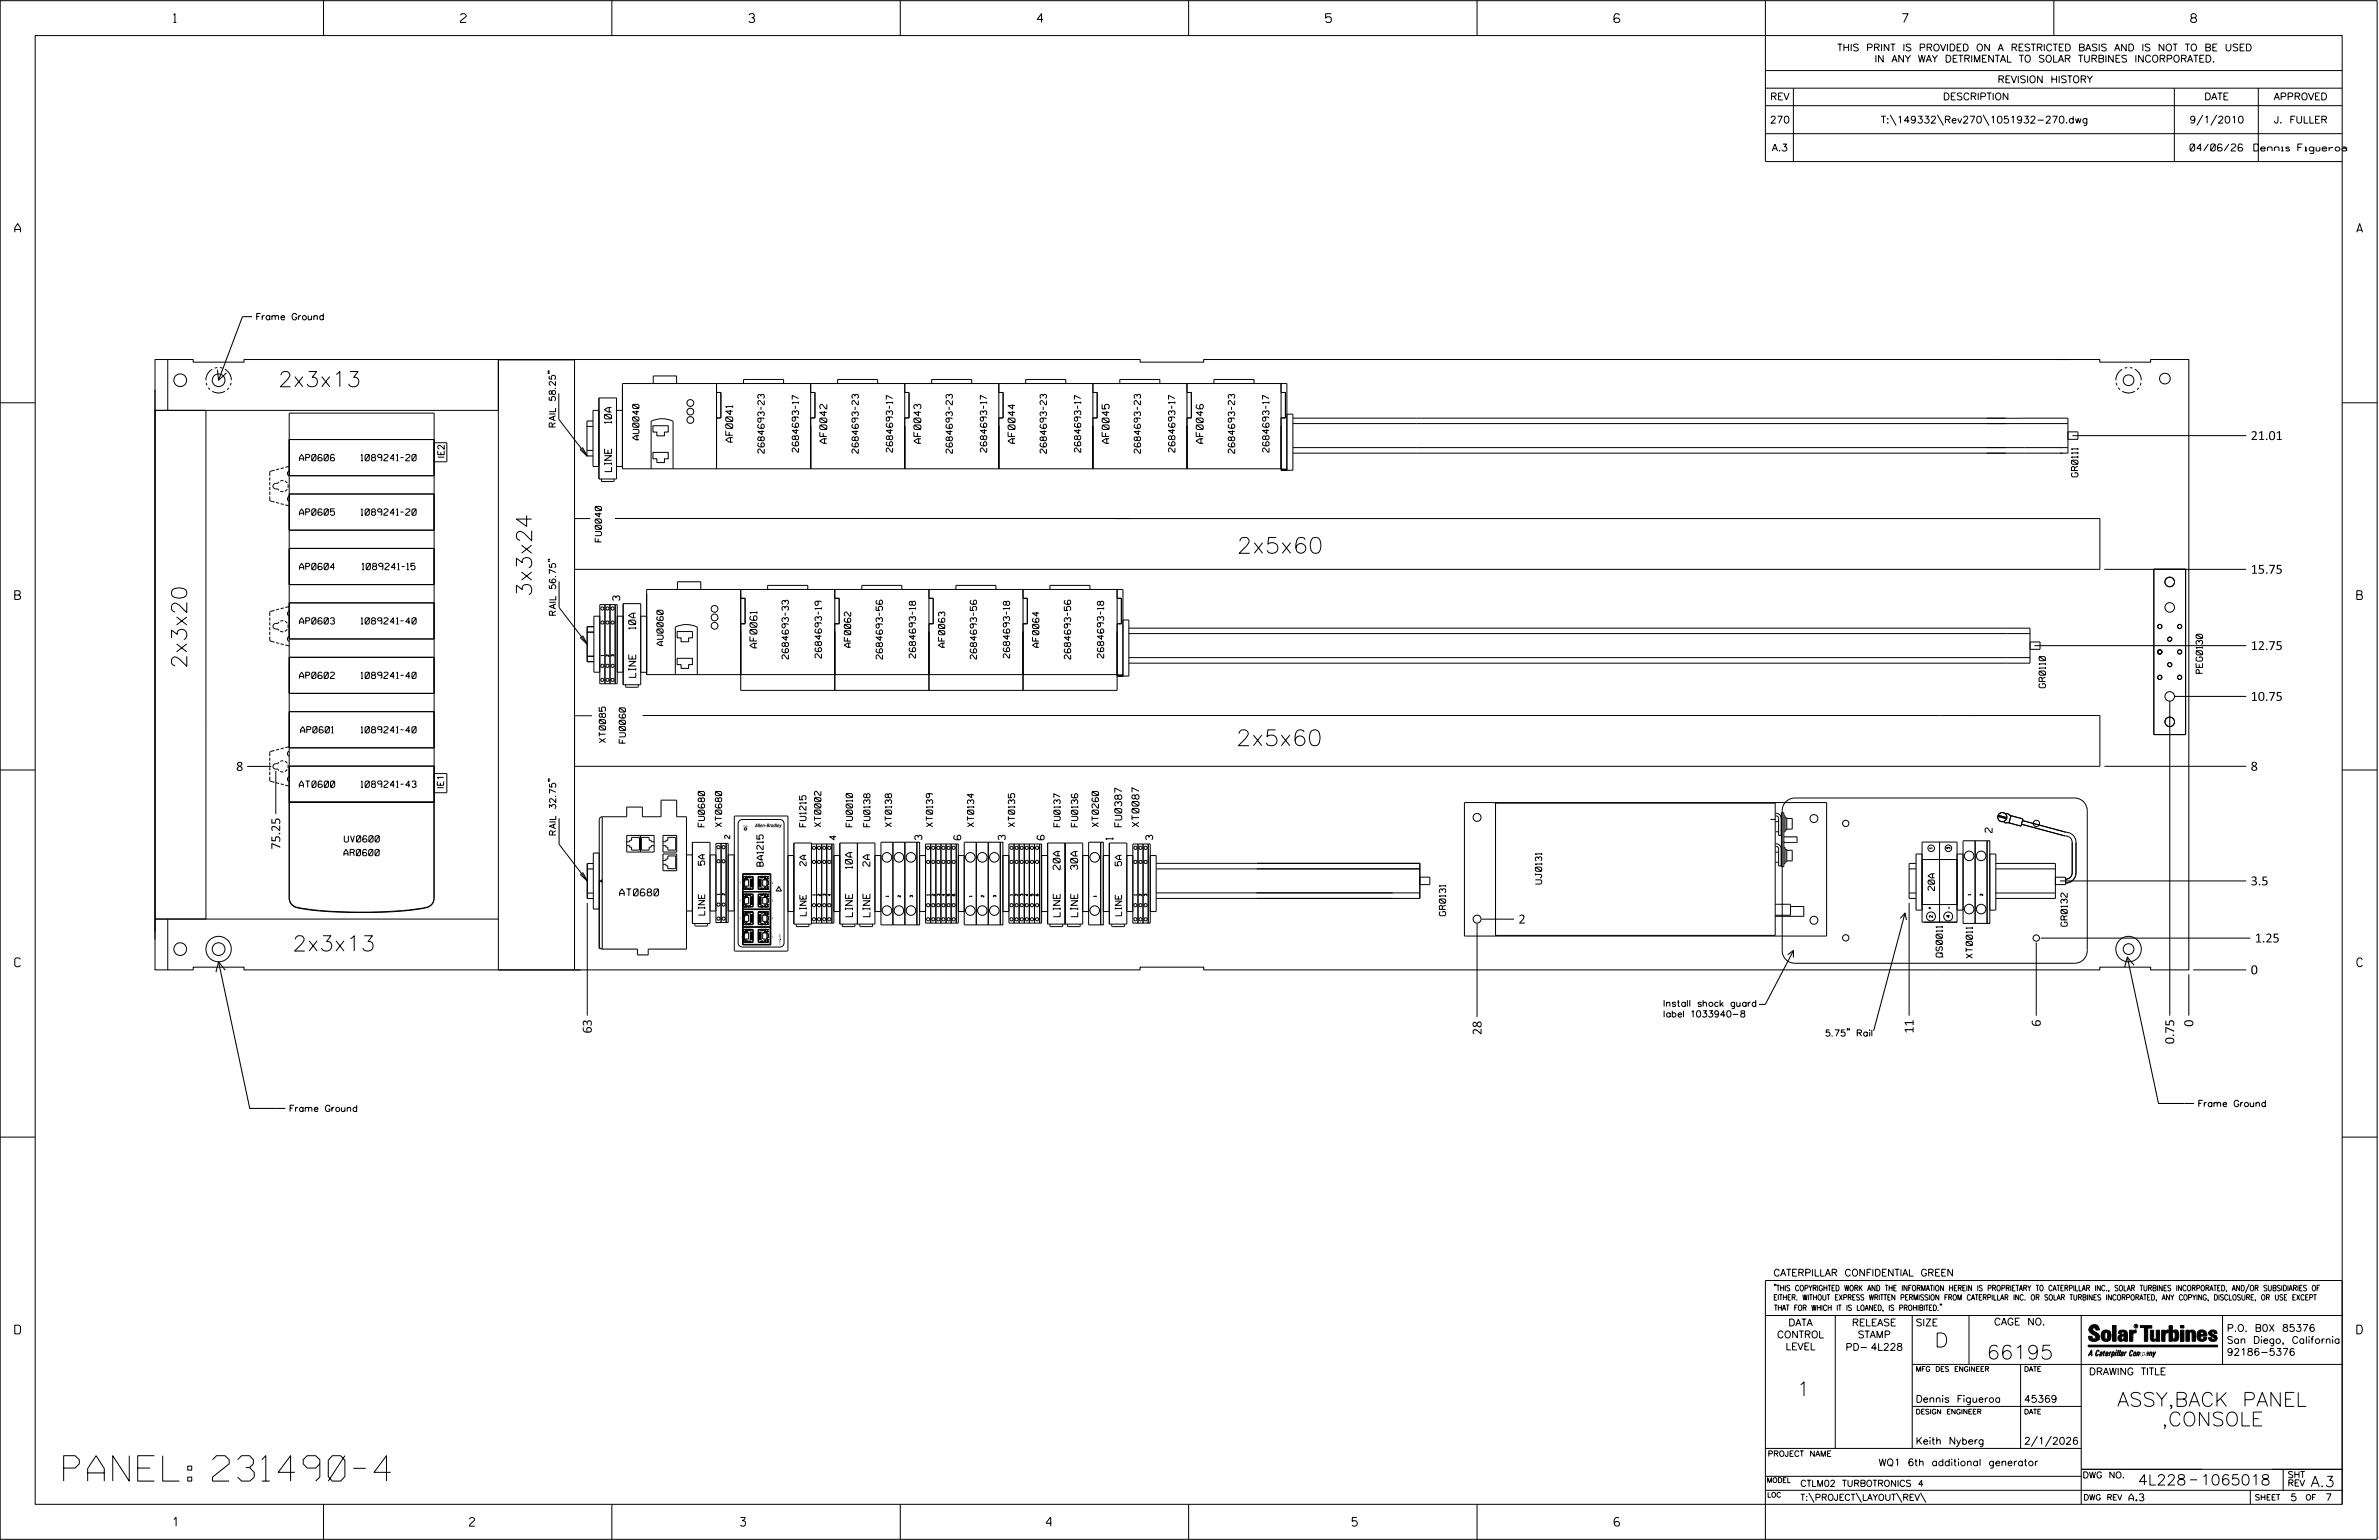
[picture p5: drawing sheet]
<svg xmlns="http://www.w3.org/2000/svg" width="864mm" height="559mm" viewBox="0 0 864 559" stroke-linecap="round" stroke-linejoin="round" font-family="sans-serif">
<defs><g id="words">
<text font-size="9.2" x="23.1" y="537.4">PANEL: 231490-4</text>
<g font-size="5.8">
<text x="449" y="200.8">2x5x60</text>
<text x="448.7" y="270.6">2x5x60</text>
</g>
<g font-size="5.5">
<text x="101" y="140.3">2x3x13</text>
<text x="193" y="216.6" transform="rotate(-90 193 216.6)">3x3x24</text>
<text x="67.8" y="242.6" transform="rotate(-90 67.8 242.6)">2x3x20</text>
<text x="106.2" y="345.1">2x3x13</text>
</g>
<g font-size="5.1">
<text x="702.3" y="488.8">D</text>
<text x="721.2" y="493.2">66195</text>
<text x="652.2" y="506.5">1</text>
<text x="768.6" y="510.3">ASSY,BACK PANEL</text>
<text x="784.6" y="517.4">,CONSOLE</text>
</g>
<g font-size="3.8">
<text x="776.1" y="538.9">4L228</text>
<text x="798.8" y="538.9">1065018</text>
<text x="838.8" y="539.5">A.3</text>
</g>
<g font-size="3.2">
<text x="63" y="8.2">1</text>
<text x="167.2" y="8.2">2</text>
<text x="271.8" y="8.2">3</text>
<text x="376.5" y="8.2">4</text>
<text x="481.2" y="8.2">5</text>
<text x="690.6" y="8.2">7</text>
<text x="795.3" y="8.2">8</text>
<text x="5.4" y="84.3">A</text>
<text x="855.5" y="84.3">A</text>
<text x="817" y="159.7">21.01</text>
<text x="817" y="208.2">15.75</text>
<text x="5.4" y="217.5">B</text>
<text x="855.6" y="217.5">B</text>
<text x="817" y="235.9">12.75</text>
<text x="817" y="254.3">10.75</text>
<text x="85.7" y="279.7">8</text>
<text x="817" y="279.7">8</text>
<text x="101.7" y="308.3" transform="rotate(-90 101.7 308.3)">75.25</text>
<text x="817" y="321.3">3.5</text>
<text x="551.2" y="335.1">2</text>
<text x="818.5" y="342">1.25</text>
<text x="5.4" y="350.8">C</text>
<text x="817" y="353.5">0</text>
<text x="855.6" y="350.8">C</text>
<text x="214.8" y="375" transform="rotate(-90 214.8 375)">63</text>
<text x="537.8" y="375.6" transform="rotate(-90 537.8 375.6)">28</text>
<text x="694.6" y="375.1" transform="rotate(-90 694.6 375.1)">11</text>
<text x="796.2" y="372.6" transform="rotate(-90 796.2 372.6)">0</text>
<text x="789.2" y="378.9" transform="rotate(-90 789.2 378.9)">0.75</text>
<text x="5.4" y="484">D</text>
<text x="855.6" y="484">D</text>
<text x="62.8" y="553.8">1</text>
<text x="170.4" y="553.8">2</text>
<text x="268.8" y="553.8">3</text>
<text x="379.8" y="553.8">4</text>
<text x="490.8" y="553.8">5</text>
<text x="585.9" y="553.8">6</text>
</g>
<g font-size="2.5">
<text x="666.9" y="18.5">THIS PRINT IS PROVIDED ON A RESTRICTED BASIS AND IS NOT TO BE USED</text>
<text x="680.5" y="22.6">IN ANY WAY DETRIMENTAL TO SOLAR TURBINES INCORPORATED.</text>
<text x="725.1" y="30">REVISION HISTORY</text>
<text x="642.6" y="36.3">REV</text>
<text x="705.3" y="36.3">DESCRIPTION</text>
<text x="800.2" y="36.3">DATE</text>
<text x="825.4" y="36.3">APPROVED</text>
<text x="642.5" y="44.7">270</text>
<text x="682.8" y="44.7">T:\149332\Rev270\1051932-270.dwg</text>
<text x="794.8" y="44.7">9/1/2010</text>
<text x="825.5" y="44.7">J. FULLER</text>
<text x="643.2" y="54.8">A.3</text>
<text x="795" y="54.8">04/06/26</text>
<text x="818.2" y="54.8">Dennis Figueroa</text>
<text x="222" y="153.6" transform="rotate(-90 222 153.6)">10A</text>
<text x="266" y="160.4" transform="rotate(-90 266 160.4)">AF0041</text>
<text x="300.2" y="160.9" transform="rotate(-90 300.2 160.9)">AF0042</text>
<text x="334.3" y="160.9" transform="rotate(-90 334.3 160.9)">AF0043</text>
<text x="368.5" y="160.9" transform="rotate(-90 368.5 160.9)">AF0044</text>
<text x="402.6" y="160.9" transform="rotate(-90 402.6 160.9)">AF0045</text>
<text x="436.8" y="160.9" transform="rotate(-90 436.8 160.9)">AF0046</text>
<text x="222" y="171.1" transform="rotate(-90 222 171.1)">LINE</text>
<text x="225" y="217.9" transform="rotate(-90 225 217.9)">3</text>
<text x="230.8" y="228.3" transform="rotate(-90 230.8 228.3)">10A</text>
<text x="274.8" y="235.1" transform="rotate(-90 274.8 235.1)">AF0061</text>
<text x="230.8" y="245.8" transform="rotate(-90 230.8 245.8)">LINE</text>
<text x="334.7" y="304.7" transform="rotate(-90 334.7 304.7)">3</text>
<text x="348.8" y="304.7" transform="rotate(-90 348.8 304.7)">6</text>
<text x="364.9" y="304.7" transform="rotate(-90 364.9 304.7)">3</text>
<text x="404" y="304.7" transform="rotate(-90 404 304.7)">1</text>
<text x="407.2" y="300" transform="rotate(-90 407.2 300)">FU0387</text>
<text x="413.4" y="300" transform="rotate(-90 413.4 300)">XT0087</text>
<text x="418.4" y="304.7" transform="rotate(-90 418.4 304.7)">3</text>
<text x="723.1" y="302.1" transform="rotate(-90 723.1 302.1)">2</text>
<text x="309.4" y="315.2" transform="rotate(-90 309.4 315.2)">10A</text>
<text x="315.8" y="314.3" transform="rotate(-90 315.8 314.3)">2A</text>
<text x="384.8" y="315.6" transform="rotate(-90 384.8 315.6)">20A</text>
<text x="391.2" y="315.5" transform="rotate(-90 391.2 315.5)">30A</text>
<text x="224.9" y="325.1">AT0680</text>
<text x="309.4" y="332.6" transform="rotate(-90 309.4 332.6)">LINE</text>
<text x="315.8" y="332.6" transform="rotate(-90 315.8 332.6)">LINE</text>
<text x="384.9" y="332.6" transform="rotate(-90 384.9 332.6)">LINE</text>
<text x="391.2" y="332.6" transform="rotate(-90 391.2 332.6)">LINE</text>
<text x="643.8" y="463">CATERPILLAR CONFIDENTIAL GREEN</text>
<text x="645.1" y="485.5">CONTROL</text>
<text x="649.2" y="481.1">DATA</text>
<text x="672.3" y="481.1">RELEASE</text>
<text x="674.4" y="485.5">STAMP</text>
<text x="695.4" y="481.1">SIZE</text>
<text x="723.8" y="480.8">CAGE NO.</text>
<text x="808.4" y="483.1">P.O. B0X 85376</text>
<text x="648.2" y="489.8">LEVEL</text>
<text x="669.9" y="490">PD- 4L228</text>
<text x="808.4" y="487.5">San Diego, California</text>
<text x="808.4" y="491.8">92186-5376</text>
<text x="758.3" y="498.9">DRAWING TITLE</text>
<text x="695.4" y="508.9">Dennis Figueroa</text>
<text x="734.8" y="508.9">45369</text>
<text x="695.4" y="524.1">Keith Nyberg</text>
<text x="734.8" y="524.1">2/1/2026</text>
<text x="681.9" y="531.9">WQ1 6th additional generator</text>
<text x="772.8" y="544.6">A.3</text>
<text x="831.4" y="544.6">5</text>
<text x="844.1" y="544.6">7</text>
</g>
<g font-size="2.3">
<text x="93.2" y="116.1">Frame Ground</text>
<text x="201.7" y="155" transform="rotate(-90 201.7 155)">RAIL 58.25&quot;</text>
<text x="232" y="159.6" transform="rotate(-90 232 159.6)">AU0040</text>
<text x="108.7" y="167.2">AP0606</text>
<text x="131.1" y="167.2">1089241-20</text>
<text x="161.2" y="166.3" transform="rotate(-90 161.2 166.3)">IE2</text>
<text x="277.4" y="164.5" transform="rotate(-90 277.4 164.5)">2684693-23</text>
<text x="289.9" y="164.1" transform="rotate(-90 289.9 164.1)">2684693-17</text>
<text x="311.6" y="164.5" transform="rotate(-90 311.6 164.5)">2684693-23</text>
<text x="324" y="164.1" transform="rotate(-90 324 164.1)">2684693-17</text>
<text x="345.7" y="164.5" transform="rotate(-90 345.7 164.5)">2684693-23</text>
<text x="358.2" y="164.1" transform="rotate(-90 358.2 164.1)">2684693-17</text>
<text x="379.9" y="164.5" transform="rotate(-90 379.9 164.5)">2684693-23</text>
<text x="392.3" y="164.1" transform="rotate(-90 392.3 164.1)">2684693-17</text>
<text x="414" y="164.5" transform="rotate(-90 414 164.5)">2684693-23</text>
<text x="426.5" y="164.1" transform="rotate(-90 426.5 164.1)">2684693-17</text>
<text x="448.2" y="164.5" transform="rotate(-90 448.2 164.5)">2684693-23</text>
<text x="460.6" y="164.1" transform="rotate(-90 460.6 164.1)">2684693-17</text>
<text x="754.3" y="173" transform="rotate(-90 754.3 173)">GR0111</text>
<text x="108.7" y="187">AP0605</text>
<text x="131.1" y="187">1089241-20</text>
<text x="218.3" y="196.6" transform="rotate(-90 218.3 196.6)">FU0040</text>
<text x="108.7" y="206.7">AP0604</text>
<text x="131.5" y="206.7">1089241-15</text>
<text x="108.7" y="226.5">AP0603</text>
<text x="131.1" y="226.5">1089241-40</text>
<text x="201.7" y="223.3" transform="rotate(-90 201.7 223.3)">RAIL 56.75&quot;</text>
<text x="240.7" y="234.3" transform="rotate(-90 240.7 234.3)">AU0060</text>
<text x="286.2" y="239.1" transform="rotate(-90 286.2 239.1)">2684693-33</text>
<text x="298.2" y="238.8" transform="rotate(-90 298.2 238.8)">2684693-19</text>
<text x="308.8" y="234.9" transform="rotate(-90 308.8 234.9)">AF0062</text>
<text x="320.4" y="239.1" transform="rotate(-90 320.4 239.1)">2684693-56</text>
<text x="332.4" y="238.8" transform="rotate(-90 332.4 238.8)">2684693-18</text>
<text x="343" y="234.9" transform="rotate(-90 343 234.9)">AF0063</text>
<text x="354.5" y="239.1" transform="rotate(-90 354.5 239.1)">2684693-56</text>
<text x="366.5" y="238.8" transform="rotate(-90 366.5 238.8)">2684693-18</text>
<text x="377.1" y="234.9" transform="rotate(-90 377.1 234.9)">AF0064</text>
<text x="388.7" y="239.1" transform="rotate(-90 388.7 239.1)">2684693-56</text>
<text x="400.7" y="238.8" transform="rotate(-90 400.7 238.8)">2684693-18</text>
<text x="799.5" y="244.3" transform="rotate(-90 799.5 244.3)">PEG0130</text>
<text x="108.7" y="246.2">AP0602</text>
<text x="131.1" y="246.2">1089241-40</text>
<text x="742.5" y="249.6" transform="rotate(-90 742.5 249.6)">GR0110</text>
<text x="109.1" y="266">AP0601</text>
<text x="131.1" y="266">1089241-40</text>
<text x="219.8" y="269.4" transform="rotate(-90 219.8 269.4)">XT0085</text>
<text x="227.1" y="269.7" transform="rotate(-90 227.1 269.7)">FU0060</text>
<text x="108.7" y="285.7">AT0600</text>
<text x="131.1" y="285.7">1089241-43</text>
<text x="161.1" y="286.3" transform="rotate(-90 161.1 286.3)">IE1</text>
<text x="125" y="305.6">UV0600</text>
<text x="201.8" y="303" transform="rotate(-90 201.8 303)">RAIL 32.75&quot;</text>
<text x="255.8" y="300" transform="rotate(-90 255.8 300)">FU0680</text>
<text x="262" y="300" transform="rotate(-90 262 300)">XT0680</text>
<text x="292.6" y="300" transform="rotate(-90 292.6 300)">FU1215</text>
<text x="298" y="300" transform="rotate(-90 298 300)">XT0002</text>
<text x="303.5" y="304.7" transform="rotate(-90 303.5 304.7)">4</text>
<text x="309.4" y="300" transform="rotate(-90 309.4 300)">FU0010</text>
<text x="315.8" y="300" transform="rotate(-90 315.8 300)">FU0138</text>
<text x="323.6" y="300" transform="rotate(-90 323.6 300)">XT0138</text>
<text x="338.6" y="300" transform="rotate(-90 338.6 300)">XT0139</text>
<text x="353.5" y="300" transform="rotate(-90 353.5 300)">XT0134</text>
<text x="368.3" y="300" transform="rotate(-90 368.3 300)">XT0135</text>
<text x="384.9" y="300" transform="rotate(-90 384.9 300)">FU0137</text>
<text x="391.2" y="300" transform="rotate(-90 391.2 300)">FU0136</text>
<text x="398.7" y="300" transform="rotate(-90 398.7 300)">XT0260</text>
<text x="124.8" y="310.5">AR0600</text>
<text x="255.8" y="313.9" transform="rotate(-90 255.8 313.9)">5A</text>
<text x="277" y="314.3" transform="rotate(-90 277 314.3)">BA1215</text>
<text x="292.6" y="314.2" transform="rotate(-90 292.6 314.2)">2A</text>
<text x="407.1" y="314.2" transform="rotate(-90 407.1 314.2)">5A</text>
<text x="559.7" y="320.8" transform="rotate(-90 559.7 320.8)">UJ0131</text>
<text x="702.2" y="323.1" transform="rotate(-90 702.2 323.1)">20A</text>
<text x="255.8" y="332" transform="rotate(-90 255.8 332)">LINE</text>
<text x="292.6" y="332.3" transform="rotate(-90 292.6 332.3)">LINE</text>
<text x="407.2" y="332.3" transform="rotate(-90 407.2 332.3)">LINE</text>
<text x="524.8" y="332.3" transform="rotate(-90 524.8 332.3)">GR0131</text>
<text x="750.4" y="336.1" transform="rotate(-90 750.4 336.1)">GR0132</text>
<text x="705.1" y="347.3" transform="rotate(-90 705.1 347.3)">QS0011</text>
<text x="716" y="347.7" transform="rotate(-90 716 347.7)">XT0011</text>
<text x="604.1" y="365.2">Install shock guard</text>
<text x="604.1" y="369.1">label 1033940-8</text>
<text x="662.8" y="376">5.75&quot; Rail</text>
<text x="798.2" y="401.6">Frame Ground</text>
<text x="105.3" y="403.3">Frame Ground</text>
<text x="653.5" y="539.4">CTLM02 TURBOTRONICS 4</text>
<text x="756" y="536.3">DWG NO.</text>
<text x="830.4" y="539.3">REV</text>
<text x="830.4" y="536.2">SHT</text>
<text x="653.5" y="544.5">T:\PROJECT\LAYOUT\REV\</text>
</g>
<g font-size="2">
<text x="643.8" y="468.4">&quot;THIS COPYRIGHTED WORK AND THE INFORMATION HEREIN IS PROPRIETARY TO CATERPILLAR INC., SOLAR TURBINES INCORPORATED, AND/OR SUBSIDIARIES OF</text>
<text x="643.8" y="471.8">EITHER. WITHOUT EXPRESS WRITTEN PERMISSION FROM CATERPILLAR INC. OR SOLAR TURBINES INCORPORATED, ANY COPYING, DISCLOSURE, OR USE EXCEPT</text>
<text x="644" y="475.6">THAT FOR WHICH IT IS LOANED, IS PROHIBITED.&quot;</text>
<text x="641.7" y="528.5">PROJECT NAME</text>
<text x="756.3" y="544.3">DWG REV</text>
<text x="818.5" y="544.3">SHEET</text>
<text x="836.9" y="544.3">OF</text>
</g>
<g font-size="1.8">
<text x="264.9" y="304.3" transform="rotate(-90 264.9 304.3)">2</text>
<text x="695.4" y="497.6">MFG DES ENGINEER</text>
<text x="734.8" y="497.6">DATE</text>
<text x="695.4" y="513.1">DESIGN ENGINEER</text>
<text x="734.8" y="513.1">DATE</text>
<text x="641.3" y="538">MODEL</text>
<text x="641.5" y="543.3">LOC</text>
</g>
<g font-size="1.2">
<text x="701.6" y="308.1" transform="rotate(-90 701.6 308.1)">1</text>
<text x="707.8" y="308.1" transform="rotate(-90 707.8 308.1)">3</text>
<text x="282.5" y="323.2">!</text>
<text x="708.1" y="329.9" transform="rotate(-90 708.1 329.9)">-</text>
<text x="701.5" y="332.9" transform="rotate(-90 701.5 332.9)">2</text>
<text x="707.8" y="332.9" transform="rotate(-90 707.8 332.9)">4</text>
</g>
<g font-size=".9">
<text x="219.1" y="238" transform="rotate(-90 219.1 238)">1</text>
<text x="221" y="238.2" transform="rotate(-90 221 238.2)">2</text>
<text x="222.8" y="238.2" transform="rotate(-90 222.8 238.2)">3</text>
<text x="261.3" y="324.7" transform="rotate(-90 261.3 324.7)">1</text>
<text x="263.1" y="324.8" transform="rotate(-90 263.1 324.8)">2</text>
<text x="295.9" y="324.9" transform="rotate(-90 295.9 324.9)">1</text>
<text x="297.8" y="325" transform="rotate(-90 297.8 325)">2</text>
<text x="299.6" y="325" transform="rotate(-90 299.6 325)">3</text>
<text x="301.5" y="325" transform="rotate(-90 301.5 325)">4</text>
<text x="322.5" y="325.4" transform="rotate(-90 322.5 325.4)">1</text>
<text x="326.9" y="325.5" transform="rotate(-90 326.9 325.5)">2</text>
<text x="331.3" y="325.5" transform="rotate(-90 331.3 325.5)">3</text>
<text x="337.4" y="324.9" transform="rotate(-90 337.4 324.9)">1</text>
<text x="339.2" y="325" transform="rotate(-90 339.2 325)">2</text>
<text x="341.1" y="325" transform="rotate(-90 341.1 325)">3</text>
<text x="342.9" y="325" transform="rotate(-90 342.9 325)">4</text>
<text x="344.8" y="325" transform="rotate(-90 344.8 325)">5</text>
<text x="352.8" y="325.4" transform="rotate(-90 352.8 325.4)">1</text>
<text x="357.2" y="325.5" transform="rotate(-90 357.2 325.5)">2</text>
<text x="361.5" y="325.5" transform="rotate(-90 361.5 325.5)">3</text>
<text x="367.6" y="324.9" transform="rotate(-90 367.6 324.9)">1</text>
<text x="369.5" y="325" transform="rotate(-90 369.5 325)">2</text>
<text x="371.4" y="325" transform="rotate(-90 371.4 325)">3</text>
<text x="373.2" y="325" transform="rotate(-90 373.2 325)">4</text>
<text x="375.1" y="325" transform="rotate(-90 375.1 325)">5</text>
<text x="398" y="325.4" transform="rotate(-90 398 325.4)">1</text>
<text x="412.6" y="324.9" transform="rotate(-90 412.6 324.9)">1</text>
<text x="414.5" y="325" transform="rotate(-90 414.5 325)">2</text>
<text x="416.3" y="325" transform="rotate(-90 416.3 325)">3</text>
<text x="715.4" y="324.8" transform="rotate(-90 715.4 324.8)">1</text>
<text x="719.7" y="325" transform="rotate(-90 719.7 325)">2</text>
<text x="775.1" y="481.7">R</text>
</g>
<g font-size=".7">
<text x="268.5" y="320.7">7</text>
<text x="280.2" y="320.8">8</text>
<text x="268.5" y="327.1">5</text>
<text x="268.5" y="333.6">3</text>
<text x="280.2" y="333.6">4</text>
<text x="269" y="340.4">1</text>
<text x="280.1" y="340.3">2</text>
</g>
<text font-size=".5" x="283.4" y="342.8" transform="rotate(-90 283.4 342.8)">1783-US8T</text>
</g></defs>
<g fill="none" stroke="#000" stroke-width=".36">
<path d="M.1 .2h862.8v558.4h-862.8zM12.8 12.9h837.4v533h-837.4zM117.4 .2v12.7M222.1 .2v12.7M326.8 .2v12.7M431.5 .2v12.7M536.2 .2v12.7M587.9 5.5l-.5-.5h-1l-.5 1v1.7l.5 .4h1l.6-.4v-.6l-.6-.5h-1l-.5 .5M640.9 .2v58.4h209.3M745.6 .2v12.7M640.9 25.6h209.3M640.9 32h209.3"/>
<path d="M640.9 38.3h209.3M651 32v26.6M789.3 32v26.6M819.8 32v26.6M640.9 48.5h209.3M686.2 41.7l2.1 3.8M703.3 41.7l2.2 3.8M719.9 41.7l2.1 3.8M799.6 41.7l-2.1 3.8M804.7 41.7l-2.2 3.8M60.9 130.5v18.4M74.8 138.9l.3 .9"/>
<path d="M77 134l-1.6 1.5-.5 1.1-.1 1.4M78.9 133.4l-1 .2M79.8 133.4l1 .2M81.7 134l1.7 1.8 .6 2.2M83.9 138.9l-.3 .9M180.8 130.6h27.8M180.9 130.5v221.4l29.9 .1M199 135.3v.2v-.2l.6 .2M199 134.6v.2v-.2l.6 .2M208.6 130.5v221.1M237.1 139.2v-2.8h8.5v2.8M260.1 139.2v30.9"/>
<path d="M269.9 139.2v-1.5h14.5v1.5M294.3 139.2v30.9M304.1 139.2v-1.5h14.5v1.5M328.4 139.2v30.9M338.2 139.2v-1.5h14.5v1.5M362.6 139.2v30.9M372.4 139.2v-1.5h14.5v1.5M396.7 139.2v30.9M406.5 139.2v-1.5h14.5v1.5M430.9 139.2v30.9M440.7 139.2v-1.5h14.5v1.5M465 139.2v31.5"/>
<path d="M747 130.5h15.2v.9h18.5v-.9h13.9v221.4h-13.9v-1h-18.5v1h-325.2v-1h-23.1v1h-325.3v-1h-18.5v1h-13.8v-221.4h13.8v.9h18.5v-.9h325.3v.9h23.1v-.9h313.7M768.2 138.9l.3 .9M770.4 134l-1.6 1.4-.5 1.1-.2 1.5M772.2 133.4l-.9 .2M773.2 133.4l.9 .2M775 134l1.5 1.4 .6 1.1 .2 1.5M777.2 138.9l-.3 .9M.1 146.2h12.7M56.3 148.9h124.6M56.3 141.5v199.4M75.6 140.7l.7 .7M77 142l2.1 .6 1-.1 1.6-.5"/>
<path d="M83.1 140.7l-.7 .7M105 159.5h52.6v13.1h-52.6zM105 149.9h52.6v176.1a3.8 3.8 0 0 1-4 3.6l-5.4 .8-8.5 .6h-16.6a72.2 72.2 0 0 1-16.3-2 3.5 3.5 0 0 1-1.8-3zM105 159.5h52.6M202.8 142.7v9.4l10.3 13.4M213 154.7h2.3M215.3 152.8h-2.2v12.7h2.2M217.4 144.4h6.4v29.4h-6.4zM217.4 148.9h-2.1v20.4h2.1M223.8 148.9h2.2M237 154.5h5.6v2.3h-1.4v1.4h-2.8v-1.4h-1.4zM260.1 142.4h1.6v9.3h-1.6"/>
<path d="M294.3 142.4h1.5v9.3h-1.5M328.4 142.4h1.6v9.3h-1.6M362.6 142.4h1.5v9.3h-1.5M396.7 142.4h1.6v9.3h-1.6M430.9 142.4h1.6v9.3h-1.6M465 142.4h1.6v9.3h-1.6M467.1 150.3h2.2v20.3h-2.2M469.3 151.7h281.4v12.7h-281.4M469.3 153.7h258.7M721.3 153.7h29.4M750.7 156.7h3.6v2.7h-3.6M752.3 158.1h63.1"/>
<path d="M768.9 140.7l.7 .7M770.4 142l2 .6 1.3-.1 1.3-.5M776.4 140.7l-.6 .7M850.2 146.2h12.7M97.9 173.2v1.2M97.9 174.9v1.2M97.9 176.7v1.1M97.9 178.4v1.2M99.7 170.6l-1.6 .5-.2 1.5M101.3 174.9l-.4 .5a1.29 1.29 0 0 0-1.8 1 1.46 1.46 0 0 0 1.8 1.1l.4 .4M101.3 170.2l-1.1 .3M101.7 178.2l1.2 .2"/>
<path d="M102.9 174.4l-1.2 .2M103 169.8l-1.1 .2M103.4 174.6l.9 .7M104.3 177.5l-.9 .7M104.5 175.8v1.2M105 170.9a1.03 1.03 0 0 0-.6 .9 1.03 1.03 0 0 0 .6 .9M105 169.2l-1.4 .4M105 179.2h52.6v13.2h-52.6zM105 179.2h52.6M105 172.6h52.6M157.6 160.7h4.6v6.9h-4.6M210.6 163.1l.9-.7 1.6 3.1z"/>
<path d="M213.1 163.4h2.2M218.3 173.8l.2 .9h4.2l.2-.9M223.8 169.3h2.2M236.4 170.1v-17.2a9.1 9.1 0 0 1 7.9 0v17.2M237 164.1h5.6v2.4h-1.4v1.4h-2.8v-1.4h-1.4zM465 170.7h2.1M465 170.7l2.1-.5h-2.1l2.1 .5M465 170.1h-239v-30.9h241.1v31.5M469.4 162.4h281.3M97.9 180.1l.2 1.6 1.6 .5M100.2 182.3l1.1 .3M101.9 182.8l1.1 .3"/>
<path d="M103.6 183.2l1.4 .4M104.9 180.1a1.03 1.03 0 0 0-.5 .9 1.03 1.03 0 0 0 .5 .9M105 199h52.6v13.1h-52.6zM105 199h52.6M105 192.4h52.6M208.6 188.2h5.7M223.2 188.1l539.1 .1v18.4h-553.7M105 218.8h52.6v13h-52.6zM105 218.8h52.6M105 212.1h52.6M199.1 203.6v.2v-.2l.5 .2M199.1 202.9v.3v-.3l.5 .3"/>
<path d="M203 211v9.4l10.2 13.4M217.7 219.4h6.3v28.7h-6.3zM219.6 219.4v28.7M221.4 219.4v28.7M223.3 219.4v28.7M226.2 219h6.4v29.5h-6.4zM245.9 213.9v-2.8h8.5v2.8M268.9 213.9v36.6h136.6v-36.6M268.9 217.1h1.6v9.2h-1.6M278.7 213.9v-1.5h14.5v1.5M303 217.1h1.6v9.2h-1.6M303 213.9v36.6"/>
<path d="M312.8 213.9v-1.5h14.6v1.5M337.2 217.1h1.6v9.2h-1.6M337.2 213.9v36.6M347 213.9v-1.5h14.5v1.5M371.4 217.1h1.5v9.2h-1.5M371.4 213.9v36.6M381.1 213.9v-1.5h14.6v1.5M405.5 217.1h1.6v9.2h-1.6M763.9 206.6h51.5M781.9 206.6v60h11.5v-60M97.9 231l.2 1.6 1.6 .4M97.9 224.1v1.1"/>
<path d="M97.9 225.8v1.1M97.9 227.5v1.2M97.9 229.3v1.1M99.7 221.5l-1.6 .4-.2 1.6M100.2 233.2l1.1 .3M101.3 225.7l-.4 .5a1.29 1.29 0 0 0-1.8 1.1 1.52 1.52 0 0 0 1.8 1.1l.4 .4M101.3 221l-1.1 .3M101.7 229.1l1.2 .1M101.9 233.6l1.1 .3M102.9 225.2l-1.2 .2M103 220.6l-1.1 .3M103.4 225.4l.9 .8"/>
<path d="M103.6 234l1.4 .4M104.3 228.3l-.9 .8M104.5 226.7v1.1M104.9 230.9a1.03 1.03 0 0 0-.5 .9 1.03 1.03 0 0 0 .5 1M105 221.7a1.03 1.03 0 0 0-.6 .9 1.03 1.03 0 0 0 .6 1M105 220.1l-1.4 .4M105 238.5h52.6v13.1h-52.6zM105 238.5h52.6M105 231.8h52.6M210.6 231.4l1-.7 1.6 3.1zM213.1 229.4h2.5M213.3 238.1h2.3"/>
<path d="M215.6 227.4h-2.5v12.7h2.5M217.7 223.6h-2.1v20.3h2.1M224 223.6h2.2M232.6 223.6h2.1M245.8 229.2h5.6v2.3h-1.4v1.4h-2.8v-1.4h-1.4zM245.8 238.9h5.6v2.3h-1.4v1.3h-2.8v-1.3h-1.4zM407.6 225h2.2v20.3h-2.2M409.8 238.6h327.1M409.8 229.9h327.1M409.8 227.9h327.1v12.7h-327.1M736.9 232.9h3.7v2.7h-3.7M738.5 234.3h76.9"/>
<path d="M105 258.2h52.6v13.2h-52.6zM105 258.2h52.6M105 251.6h52.6M208.6 259.7h6.3M224 243.9h2.2M227.1 248.5l.2 .9h4.2l.2-.9M232.6 243.9h2.1M233.3 259.6h529v18.5h-553.7M245.1 244.8v-17.3a9.1 9.1 0 0 1 8 0v17.3M405.5 244.8h-170.8v-30.9h172.9v31.5M405.5 244.9h2.1l-2.1 .5h2.1zM787.6 254.3v114.2"/>
<path d="M789.2 252.7h26.2M.1 279.4h12.7M89.7 278.1h8.8M97.9 274.9v1.2M97.9 276.6v1.2M97.9 278.4v1.1M99.7 272.3l-1.6 .5-.2 1.6M100.1 279.7v15.6M101.3 276.6l-.4 .5a1.29 1.29 0 0 0-1.8 1 1.51 1.51 0 0 0 1.8 1.1l.4 .4M101.3 271.9l-1.1 .3M101.7 279.9l1.2 .2M102.9 276.1l-1.2 .2"/>
<path d="M103 271.4l-1.1 .3M103.4 276.3l.9 .7M104.3 279.2l-.9 .7M104.5 277.5v1.2M104.9 272.6a1.03 1.03 0 0 0-.5 .9 1.03 1.03 0 0 0 .5 .9M104.9 270.9l-1.4 .4M105 278h52.6v13.1h-52.6zM105 271.4h52.6M105 278h52.6M763.9 278.1h51.5M850.2 279.4h12.7M97.9 281.8l.2 1.6 1.6 .5"/>
<path d="M97.9 280.1v1.2M100.2 284l1.1 .3M101.9 284.4l1.1 .3M103.5 284.9l1.4 .4M104.9 281.8a1.03 1.03 0 0 0-.5 .9 1.03 1.03 0 0 0 .5 .9M105 291.1h52.6M157.6 280.7h4.6v7h-4.6M199.1 283.3v.2v-.2l.6 .2M199.1 282.6v.3v-.3l.6 .3M203 296.9v9.5l10.2 13.3M218.6 296.4l-.6 .2-.5 .9v46.9M218.6 296.4v48"/>
<path d="M218.6 296.4h8.9v-3.6h5.7v3.6h6.8v-6.1h5.6v6.1h3.6v48h-13.9v2.1h-3.9v-2.1h-12.8M266.7 296.1l19.3 .2v48.5l-.2 .3-19.2-.1zM268.4 297.8l1.1-.4h13.6a1.51 1.51 0 0 1 1.5 1.5v43.2a1.51 1.51 0 0 1-1.5 1.5h-13.6a1.57 1.57 0 0 1-1.6-1.5v-43.2zM531.6 291.2h131.5v48.5h-131.5zM542.9 291.4h101.5v48h-101.5zM642.7 297.3h1.7M644.6 298.1h1.1M644.6 295.1a1.87 1.87 0 0 1 2 1.9v6.1h-.9v-6.1l-.3-.7-.8-.2M646.7 294.9h.9v19.6h-.9zM647.6 296h.4v5.8h-.4M648 296.7h.6v4.5h-.6M648.3 290.9l1.5-1 1.7-.3h101.6a4.6 4.6 0 0 1 4.6 4.6v50.7a4.6 4.6 0 0 1-4.6 4.6h-101.6a4.6 4.6 0 0 1-4.5-4.6v-50.7l.3-1.8z"/>
<path d="M648.6 297h2v3.8h-2M725.2 296.2l3.2 .9M725.3 295.8l3.2 .9M727.4 298.4l2.1 .2M728.3 295.1l1.9 .9M730 296l4.3 1.1-.7 2.7-4.3-1.2zM734.2 297.7l15.7 4.3a3.7 3.7 0 0 1 3.7 3.7v11a3.7 3.7 0 0 1-3.7 3.7v-1.4a2.29 2.29 0 0 0 2.3-2.3v-11a2.37 2.37 0 0 0-2.6-2.4l-15.8-4.2M210.7 317.4l.9-.7 1.6 3zM213.1 315.3h2.3M215.4 313.3h-2.2v12.7h2.2M217.5 309.5h-2.1v20.3h2.1M227.5 303.1h10v6.1h-10z"/>
<path d="M227.5 305.4h1.1v-.5h.7v-1.1h2.8v4.7h-2.8v-1.1h-.7v-.6h-1.1M232.5 303.1v6.1M237.5 305.4h-1.1v-.5h-.7v-1.1h-2.9v4.7h2.9v-1.1h.7v-.6h1.1M240.7 312.2h1v-.5h.7v-1.1h2.9v4.6h-2.9v-1.1h-.7v-.5h-1M240.7 303.1h4.9v6.1h-4.9zM240.7 309.9h4.9v6h-4.9zM240.7 305.4h1v-.5h.7v-1.1h2.9v4.7h-2.9v-1.1h-.7v-.6h-1M249.2 310.2h2.2M251.4 305.6h6.3v29.5h-6.3zM257.7 310.2h2.2M259.9 306h4.4v28.8h-4.4zM261.8 306v28.8"/>
<path d="M263.6 306v28.8M264.3 310.2h2.2M269.6 317.1h10.2v25.8h-10.2zM269.6 317.1h10M269.7 319.6h.1M269.7 318.8h.1M269.7 319.6l.5 .1M269.7 317.3h9.9v25.5h-2.3M269.7 317.1v25.7M269.7 318h.1M269.8 318.8h.1M269.8 318h.1"/>
<path d="M269.8 318l-.1 .2M269.8 318.8l-.1 .2M269.8 319.6v1.5M270 318.9h.1M270.1 318.9v.7M270.1 319.6h.1M270.2 319.2h1.5v2.3h-1.5zM270.2 319.6h.1M270.6 318.9h.1M270.7 318.9v-.8h-.8v.8M270.7 318.9h-.8v-.9h3.5v4.7h-.9M270.7 318h.1"/>
<path d="M270.8 318.2h2.5v4.3h-.8M270.8 318v1.2M270.9 318h.1M271.2 318.8h.1M271.2 318.2v.6h-.4M271.4 317.1v.2M271.5 318.1h.1M271.5 318v.2M271.6 318h.1M271.9 317.1v.2M272.3 319.8l1 .1zM272.3 319.4l1 .1z"/>
<path d="M272.3 319l1 .2zM272.5 318h.1M272.5 318.1h.1M272.5 318v.5h-.9v-.5M272.6 318v.2M273.3 319.8h.1M273.3 319.4h.1M273.3 319h.1M275 317.1v.2M275.3 319.7l1 .2h-1M275.3 319.4l1 .1h-1M275.3 319l1 .2h-1"/>
<path d="M275.5 317.1v.2M276 318.1h.1M276 318v.2M276.1 318h.1M276.8 317.1v.2M276.9 319.2h1.5v2.3h-1.5zM277 318h.1M277 318v.5h-.9v-.5M277 318.1h.1M277.1 318v.2M277.3 317.1v.2M277.4 318.2v.6"/>
<path d="M277.4 318.8h.4M277.4 318.8h.1M277.7 318h.1M277.8 318v1.2M277.8 318.2h-2.5v4.3h.8M277.9 318h.1M278 318.9h.7v-.9h-3.5v4.7h.9M278 318.9h.1M278.4 319.6h.1M278.4 319.7l.5-.1v1.5h-.5M278.5 319.6h.1M278.5 318.9v.7"/>
<path d="M278.6 318.9h.1M278.7 318.1h-.7v.8M278.8 318.8h.1M278.8 318l.1 .2zM278.8 319.6v1.5M278.8 318h.1M278.9 318.8h.1M278.9 318.8v.2l-.1-.2M286 310.4h2.2M288.2 305.9h6.4v29.4h-6.4zM294.6 306.2h8.1v28.8h-8.1M296.4 306.2v28.8"/>
<path d="M298.3 306.2v28.8M300.1 306.2v28.8M302 306.2v28.8M302.7 310.4h2.2M304.9 305.9h12.7v29.4h-12.7zM311.3 305.9v29.4M317.6 310.4h2.2M319.8 305.6h13v30h-13zM324.1 305.6v30M328.5 305.6v30M332.8 305.6h1v30h-1zM336 310.4h-2.2v20.4h2.2"/>
<path d="M336 306.2h11.9v28.8h-11.9zM337.9 306.2v28.8M339.7 306.2v28.8M341.6 306.2v28.8M343.4 306.2v28.8M345.3 306.2v28.8M347.1 306.2v28.8M347.9 310.4h2.1M350 305.6h13.1v30h-13.1zM354.4 305.6v30M358.7 305.6v30M363.1 305.6h1v30h-1z"/>
<path d="M366.3 306.2h11.8v28.8h-11.8zM366.3 310.4h-2.2v20.4h2.2M368.1 306.2v28.8M370 306.2v28.8M371.8 306.2v28.8M373.7 306.2v28.8M375.5 306.2v28.8M376.9 303.1l-.4 .5v.7l.8 .4h1.3l.4-.4v-.8l-.4-.4h-.4l-.4 .4v.8l.4 .4M377.4 306.2v28.8M378.1 310.4h2.2M380.3 305.9h12.7v29.4h-12.7zM386.6 305.9v29.4"/>
<path d="M393 310.4h2.2M395.2 305.6h4.4v30h-4.4zM399.6 305.6h.9v30h-.9zM402.7 305.9h6.3v29.4h-6.3zM402.7 310.4h-2.2v20.4h2.2M409 310.4h2.2M411.2 306.2h6.3v28.8h-6.3zM413.1 306.2v28.8M414.9 306.2v28.8M416.8 306.2v28.8M417.5 310.4h2.2v20.4h-2.2M419.7 313.3h95.7v12.7h-95.7"/>
<path d="M419.7 315.3h95.7M515.4 318.3h3.6v2.7h-3.6M644.6 312.9h1.1M644.6 309.2h1.1M644.6 301.8h1.1M644.6 306.2a1.87 1.87 0 0 1 2 1.8v6.2h-.9v-6.2l-.3-.6-.8-.3M647.6 303.6l1.2 .2 .2-.2 .2 .2 .2-.2 .3 .2 .2-.2 .2 .2 .2-.2 .3 .2 .2-.2 .3 .2 .2-.2 .2 .2 .3-.2 .2 .2 .2-.2 .2 2.2-.6-.2-.3 .2-.2-.2-.2 .2-.3-.2-.2 .2-.3-.2-.2 .2-.2-.2-.2 .2-.3-.2-.2 .2-.2-.2-.2 .2-.3-.2-.2 .2-.2-.2-.3 .2-.2-.5M647.6 307.6h.4v5.8h-.4M648 308.3h.6v4.4h-.6M648.6 308.5h2v3.9h-2M693 315.3h2.5M695.5 313.3h-2.5v12.7h2.5"/>
<path d="M697.7 309.9h-2.2v20.3h2.2M697.7 311.9h12.7v16.3h-12.7zM697.7 305.5h12.7v29.1h-12.7zM704.1 305.5v29.1M710.4 309.9h2.2M712.6 305.1h8.7v30h-8.7zM717 305.1v30M721.3 305.1h1v30h-1zM722.3 309.9h2.2v20.3h-2.2zM724.5 315.3h21.6M724.5 313.3h21.6v12.7h-21.6M746.1 318.3h3.7v2.7h-3.7"/>
<path d="M747.7 319.7h67.7M60.9 333.6v18.3M157.6 325.8a3.8 3.8 0 0 1-3.9 3.7l-6.5 .8-7.5 .5h-16.6a73.1 73.1 0 0 1-16.3-2 3.5 3.5 0 0 1-1.8-3M180.9 333.5h-124.6h18.5v-184.6h-18.5v189.2M213.2 327.7v40.8M213.3 324.1h2.1M249.2 330.6h2.2M252.2 335.1l.2 .9h4.2l.2-.9M257.7 330.6h2.2M264.3 330.6h2.2M269.7 338.8h.1M269.7 338h.1"/>
<path d="M269.7 335.3h.1M269.7 332.4h.1M269.7 331.6h.1M269.7 328.9h.1M269.7 326h.1M269.7 325.2h.1M269.7 322.5h.1M269.7 335.4h.1M269.7 338.8h.5M269.7 332.4l.5 .1M269.7 330.8h.1M269.7 328.2h.1"/>
<path d="M269.7 334.6h.1M269.7 329.9h9.9M269.7 337.3h.1M269.7 336.5h9.9M269.7 336.3h9.9M269.7 330.1h9.9M269.7 324.4h.1M269.7 323.7h9.9M269.7 321.8h.1M269.7 333.9h.5M269.7 321.1h.5M269.8 338h.1"/>
<path d="M269.8 337.2h.1M269.8 335.3h.1M269.8 334.6h.1M269.8 331.6h.1M269.8 330.8h.1M269.8 328.9h.1M269.8 328.2h.1M269.8 325.2h.1M269.8 324.4h.1M269.8 322.5h.1M269.8 321.8h.1M269.8 326h.4"/>
<path d="M269.8 334.6l-.1 .2M269.8 338l-.1 .2M269.8 321.8l-.1 .2M269.8 322.5l-.1 .2M269.8 324.4l-.1 .2M269.8 325.2l-.1 .2M269.8 326v1.6M269.8 328.2l-.1 .2M269.8 328.9l-.1 .2M269.8 330.8l-.1 .2M269.8 331.6l-.1 .2M269.8 332.4v1.5"/>
<path d="M269.8 335.4l-.1 .1M269.8 337.3l-.1 .1M269.8 338.8v1.6M269.9 322.6v-.7h.8v.7M269.9 325.3v-.7h.8v.7M269.9 335.4v-.7h.8v.7M269.9 338.1v-.7h.8v.7M269.9 338.1h.8M269.9 335.4h.8M269.9 331.7h.8M269.9 325.3h.8M269.9 322.6h.8"/>
<path d="M270 338.1h.1M270 335.4h.1M270 331.7h.1M270 329h.1M270 325.3h.1M270 322.6h.1M270 336.3l-.1 .2M270.1 333.9l-.2 1.6h1.7M270.1 332.4l-.2-1.6h3.5v4.7h-.9M270.1 327.6l-.2 1.5h1.7M270.1 321.1l-.2 1.6h1M270.1 338.8h.1"/>
<path d="M270.1 334.6h.1M270.1 332.4h.1M270.1 328.2h.1M270.1 326h.1M270.1 321.8h.1M270.2 332h1.5v2.3h-1.5zM270.2 325.6h1.5v2.3h-1.5zM270.2 338.5h1.5v2.2h-1.5zM270.2 327.5l-.5 .1M270.2 338.9h.1M270.2 332.4h.1M270.2 326h.1"/>
<path d="M270.6 338.1h.1M270.6 335.4h.1M270.6 331.7h.1M270.6 329h.1M270.6 325.3h.1M270.6 322.6h.1M270.7 329v-.7h-.8v.7M270.7 331.7v-.8h-.8v.8M270.7 337.3h.1M270.7 330.8h.1M270.7 324.4h.1M270.7 324.4h-.8l.2 1.6h-.4"/>
<path d="M270.7 337.3h-.8l.2 1.5M270.7 324.4h.2M270.7 337.3h.2M270.8 331h2.5v4.4h-.8M270.8 334.8h.4v.6M270.8 337.4h.8M270.8 321.9h.4v.6M270.8 328.4h.4v.5M270.8 324.6h.8M270.8 335.4h.8M270.8 328.9h.8M270.8 322.5h.8"/>
<path d="M270.8 321.5v1.3l.8-.1M270.8 327.9l.1 1.3M270.8 330.8v1.2M270.8 334.3v1.3M270.9 330.8h.1M270.9 337.3h.1M270.9 324.4h.1M271.2 338h.1M271.2 331.6h.1M271.2 325.2h.1M271.2 337.4v.6h-.4M271.2 324.6v.6h-.4"/>
<path d="M271.2 331v.6h-.4M271.4 323.5v.2M271.4 329.9v.2M271.4 336.3v.2M271.5 337.3h1.1M271.5 330.9h.1M271.5 322.5v.2M271.5 324.4v.2M271.5 328.9v.2M271.5 330.8v.2M271.5 335.4v.1M271.5 337.3v.1"/>
<path d="M271.6 337.2h.9v.5h-.9zM271.6 324.4h.9v.5h-.9zM271.6 322.3h.9v.5h-.9zM271.6 337.3l-.8-.1v1.3M271.6 337.6h.9M271.6 335.4h.9M271.6 331.2h.9M271.6 329h.9M271.6 324.8h.9M271.6 322.6h.9M271.6 324.5l-.8-.1v1.2M271.6 335.1h.9v.5h-.9z"/>
<path d="M271.6 328.6h.9v.6h-.9zM271.6 335.1h.9M271.6 324.6h.9M271.6 328.7h.9M271.6 322.3h.9M271.6 337.3h.1M271.6 330.8h.1M271.6 324.4h.1M271.9 323.5v.2M271.9 329.9v.2M271.9 336.3v.2M272.3 339.7l1 .2z"/>
<path d="M272.3 339.3l1 .2zM272.3 338.9l1 .2zM272.3 338.6l1 .2zM272.3 338.2l1 .2zM272.3 334.4l1 .2zM272.3 334l1 .2zM272.3 333.7l1 .1zM272.3 333.3l1 .1zM272.3 332.9l1 .2zM272.3 332.5l1 .2zM272.3 332.2l1 .2zM272.3 331.8l1 .2z"/>
<path d="M272.3 328l1 .2zM272.3 327.6l1 .2zM272.3 327.2l1 .2zM272.3 326.9l1 .2zM272.3 326.5l1 .2zM272.3 326.1l1 .2zM272.3 325.8l1 .1zM272.3 325.4l1 .2zM272.3 321.6l1 .2zM272.3 321.2l1 .2zM272.3 320.9l1 .1zM272.3 320.5l1 .1z"/>
<path d="M272.3 320.1l1 .2zM272.5 337.3h.1M272.5 330.8h.1M272.5 324.4h.1M272.5 324.6h.8v4.3h-.8M272.5 337.4h.8v4.4h-2.5M272.5 337.3h.9v4.6h-.9M272.5 324.4h.9v4.7h-.9M272.5 330.9h.1M272.5 330.8v.5h-.9v-.5M272.6 322.5v.2M272.6 324.4v.2"/>
<path d="M272.6 328.9v.2M272.6 330.8v.2M272.6 335.4v.1M272.6 337.3v.1M273.3 339.7h.1M273.3 339.3h.1M273.3 338.9h.1M273.3 338.6h.1M273.3 338.2h.1M273.3 334.4h.1M273.3 334h.1M273.3 333.7h.1"/>
<path d="M273.3 333.3h.1M273.3 332.9h.1M273.3 332.5h.1M273.3 332.2h.1M273.3 331.8h.1M273.3 328h.1M273.3 327.6h.1M273.3 327.2h.1M273.3 326.9h.1M273.3 326.5h.1M273.3 326.1h.1M273.3 325.8h.1"/>
<path d="M273.3 325.4h.1M273.3 321.6h.1M273.3 321.2h.1M273.3 320.9h.1M273.3 320.5h.1M273.3 320.1h.1M275 323.5v.2M275 329.9v.2M275 336.3v.2M275.3 339.7l1 .2h-1M275.3 339.3l1 .2h-1M275.3 339l1 .1h-1"/>
<path d="M275.3 338.6l1 .2h-1M275.3 338.2l1 .2h-1M275.3 334.4l1 .2h-1M275.3 334h.1M275.3 333.8h.1M275.3 333.7h1l-1 .1M275.3 333.3h1l-1 .2M275.3 332.9l1 .2h-1M275.3 332.5h1l-1 .2M275.3 332.2l1 .2h-1M275.3 331.8l1 .2h-1M275.3 328h1l-1 .2"/>
<path d="M275.3 327.6l1 .2h-1M275.3 327.2h1l-1 .2M275.3 326.9l1 .2h-1M275.3 326.5h1l-1 .2M275.3 326.1l1 .2h-1M275.3 325.9h.1M275.3 325.8h.1M275.3 325.4l1 .2h-1M275.3 321.8h.1M275.3 321.6h1l-1 .2M275.3 321.2h1l-1 .2M275.3 320.8l1 .2h-1"/>
<path d="M275.3 320.5h1l-1 .2M275.3 320.1l1 .2h-1M275.3 334l1 .2h-1M275.3 325.8h1l-1 .1M275.5 323.5v.2M275.5 329.9v.2M275.5 336.3v.2M276 337.3h1.1M276 330.9h.1M276 322.5v.2M276 324.4v.2M276 328.9v.2"/>
<path d="M276 330.8v.2M276 335.4v.1M276 337.3v.1M276.1 335.1h.9v.5h-.9zM276.1 328.6h.9v.6h-.9zM276.1 335.1h.9M276.1 324.6h.9M276.1 328.7h.9M276.1 322.3h.9M276.1 337.2h.9v.5h-.9zM276.1 324.4h.9v.5h-.9zM276.1 337.3h-.9v4.6h.9"/>
<path d="M276.1 322.3h.9v.5h-.9zM276.1 337.6h.9M276.1 335.4h.9M276.1 331.2h.9M276.1 329h.9M276.1 324.8h.9M276.1 322.6h.9M276.1 324.6h-.8v4.3h.8M276.1 337.4h-.8v4.4h2.5M276.1 324.5l-.9-.1v4.7h.9M276.1 337.3h.1M276.1 330.8h.1"/>
<path d="M276.1 324.4h.1M276.8 323.5v.2M276.8 329.9v.2M276.8 336.3v.2M276.9 332h1.5v2.3h-1.5zM276.9 338.5h1.5v2.2h-1.5zM276.9 325.6h1.5v2.3h-1.5zM277 337.3h.1M277 330.8h.1M277 324.4h.1M277 330.8v.5h-.9v-.5M277 337.3l.8-.1v1.3"/>
<path d="M277 337.4h.8M277 324.5l.8-.1v1.2M277 330.9h.1M277 324.6h.8M277 335.4h.8M277 328.9h.8M277 322.5h.8M277.1 322.5v.2M277.1 324.4v.2M277.1 328.9v.2M277.1 330.8v.2M277.1 335.4v.1"/>
<path d="M277.1 337.3v.1M277.3 323.5v.2M277.3 329.9v.2M277.3 336.3v.2M277.4 338h.4M277.4 324.6v.6h.4M277.4 331v.6M277.4 337.4v.6M277.4 331.6h.4M277.4 338h.1M277.4 331.6h.1M277.4 325.2h.1"/>
<path d="M277.7 337.3h.1M277.7 330.8h.1M277.7 324.4h.1M277.7 337.3h.2M277.7 324.4h.2M277.8 334.8h-.4v.6M277.8 321.9h-.4v.6M277.8 328.4h-.4v.5M277.8 321.5v1.3l-.8-.1M277.8 327.9l-.1 1.3M277.8 330.8v1.2M277.8 334.3v1.3"/>
<path d="M277.8 331h-2.5v4.4h.8M277.9 324.4h.8l-.2 1.6h.4v1.6l-.5-.1M277.9 337.3h.8l-.2 1.5M277.9 330.8h.1M277.9 337.3h.1M277.9 324.4h.1M278 338.1h.7M278 335.4h.7M278 331.7h.7M278 325.3h.7M278 322.6h.7M278 338.1h.1"/>
<path d="M278 335.4h.1M278 331.7h.1M278 329h.1M278 325.3h.1M278 322.6h.1M278.4 338.9h.1M278.4 332.4h.1M278.4 326h.1M278.4 326h.4M278.4 332.5l.5-.1v1.5h-.5M278.4 338.8h.5v1.6l-.5-.1M278.5 338.8h.1"/>
<path d="M278.5 334.6h.1M278.5 332.4h.1M278.5 328.2h.1M278.5 326h.1M278.5 321.8h.1M278.5 333.9l.2 1.6h-1.7M278.5 332.4l.2-1.6h-3.5v4.7h.9M278.5 327.6l.2 1.5h-1.7M278.5 321.1l.2 1.6h-1M278.6 338.1h.1M278.6 335.4h.1M278.6 331.7h.1"/>
<path d="M278.6 329h.1M278.6 325.3h.1M278.6 322.6h.1M278.7 321.9h-.7v.7M278.7 324.6h-.7v.7M278.7 328.3h-.7v.7M278.7 330.9h-.7v.8M278.7 334.7h-.7v.7M278.7 337.4h-.7v.7M278.8 335.4h.1M278.8 328.9h.1M278.8 338h.1"/>
<path d="M278.8 331.6h.1M278.8 325.2h.1M278.8 322.5h.1M278.8 330.8l.1 .2zM278.8 328.2l.1 .2zM278.8 334.6l.1 .2zM278.8 321.8l.1 .2zM278.8 324.4l.1 .2zM278.8 326v1.6M278.8 328.9v.2l.1-.2M278.8 331.6v.2l.1-.2M278.8 332.4v1.5"/>
<path d="M278.8 337.2l.1 .2zM278.8 338.8v1.6M278.8 337.2h.1M278.8 335.3h.1M278.8 334.6h.1M278.8 330.8h.1M278.8 328.2h.1M278.8 324.4h.1M278.8 321.8h.1M278.9 338h.1M278.9 335.4h.1M278.9 331.6h.1"/>
<path d="M278.9 328.9h.1M278.9 325.2h.1M278.9 322.5h.1M278.9 335.4h-.1M279.6 323.5h-10v19.3h1.8M282.7 321.7l.9 1.6h-1.8zM286 330.8h2.2M289.1 335.3l.2 .9h4.2l.2-.9M302.7 330.8h2.2M305.8 335.3l.2 .9h4.2l.1-.9M312.1 335.3l.2 .9h4.2l.2-.9M317.6 330.8h2.2"/>
<path d="M345.9 324.4l-.2 .5 .3 .1h.5l.2-.4h-.5l.2 .4M347.9 330.8h2.1M376.1 324.4l-.1 .5 .3 .1h.5l.1-.4h-.5l.2 .4M378.1 330.8h2.2M381.2 335.3l.2 .9h4.2l.2-.9M387.5 335.3l.2 .9h4.2l.2-.9M393 330.8h2.2M403.6 335.3l.2 .9h4.2l.2-.9M409 330.8h2.2M419.7 324h95.7M536.2 335.1v33.9M537.8 333.5h11.8"/>
<path d="M644.4 328.1h5.6v4h-5.6M650 328.9h4.8v3.6h-10.4M693 324h2.5M693 327.6v40.9M700 329.5h1M700.5 329v.9M710.4 330.2h2.2M724.5 324h21.4M217.5 343.3l.5 .9 .6 .2M269.7 341.7h.1M269.7 342.7h9.9M269.7 341h.1"/>
<path d="M269.8 341.7h.1M269.8 341h.1M269.8 341.7l-.1 .2M269.8 341l-.1 .2M269.9 341.8h.8M269.9 341.8v-.7h.8v.7M270 341.8h.1M270.1 340.4l-.2 1.5h1M270.1 341h.1M270.2 340.3l-.5 .1M270.6 341.8h.1M270.8 341.2h.4v.6"/>
<path d="M270.8 340.7v1.3l.8-.1M271.4 342.7v.1M271.5 341.8v.1M271.6 341.5h.9v.5h-.9zM271.9 342.7v.1M271.9 342.8h3.1M272.3 340.8l1 .2zM272.3 340.4l1 .2zM272.3 340l1 .2zM272.6 341.8v.1M273.3 340.8h.1M273.3 340.4h.1"/>
<path d="M273.3 340h.1M275 342.7v.1M275.3 340.8h1l-1 .2M275.3 340.4l1 .2h-1M275.3 340.1l1-.1-1 .2M275.5 342.7v.1M275.5 342.8h1.3M276 341.8v.1M276.1 341.5h.9v.5h-.9zM276.8 342.7v.1M277.1 341.8v.1M277.3 342.7v.1"/>
<path d="M277.8 341.2h-.4v.6M277.8 340.7v1.3l-.8-.1M278 341.8h.7M278 341.8h.1M278.5 341h.1M278.5 340.4l.2 1.5h-1M278.6 341.8h.1M278.7 341.1h-.7v.7M278.8 341.7h.1M278.8 341l.1 .2zM278.8 341.7v.2l.1-.2M278.8 341h.1"/>
<path d="M278.9 341.7h.1M279.6 341.8h.1M279.6 340.2h.1M279.6 342.4h.1M279.6 340.6h.1M739.2 342v26.5M740.8 340.4h76.1M794.6 353.6v14.9M796.1 351.9h19.3M.1 412.6h12.7M850.2 412.6h12.7M640.9 477.3h209.3"/>
<path d="M644.2 466.1l-.1 .4M644.7 466.1l-.2 .4M666.2 477.3v48.3M694.2 477.3v48.3M704.4 473.3l-.1 .4M704.8 473.3l-.1 .4M714.8 477.3v17.8M755.5 477.3v68.6M806.8 477.3v17.8M816.5 466l-1.4 3.1M850.2 464.6h-209.3v94M850.2 464.8v81.1"/>
<path d="M694.2 495.1h156M733.5 495.1v30.5M758.6 481.4a2.02 2.02 0 0 1 3.1-.1l.5 1.3h-1.3l-.2-.6-.4-.2-.6 .1-.1 .4 .4 .7a2.46 2.46 0 0 1 2.2 2.9 2.83 2.83 0 0 1-3.8 .3l-.3-1.3h1.3l.2 .7 .6 .3 .5-.2 .2-.5-.4-.6-1.9-1.2-.4-.9zM759.2 491.3h-.7l.7-1.2v1.9h.2l-.1-2.1-1.3 2.1 .5-.5h.7M761.3 490l.3-.2 .4 .3-.1 .3-.3-.4-.4 .3-.3 1.6h.4l.4-.5-.3 .6-.4 .1-.3-.4zM762.6 490.6l.5-.1-.1 1.4h-.9a.74 .74 0 0 1 .9-.8l-.3 .7-.5 .1 .2-.5 .6-.2v-.5l-.7 .2zM763 483.2a2.17 2.17 0 0 1 3.1 0l.3 1.4-.3 1.5a2.17 2.17 0 0 1-3.1 0l-.3-1.5zM763.6 490.5l.4-.4 .2 .6h-.3l-.3 .9 .2 .4-.3-.1zM764.1 483.7l.5-.4 .4 .3v2.2l-.4 .2-.5-.2zM764.6 491.1l.6 .2v-.7l-.4-.1-.4 .6-.1 .8h.6M764.6 491.1l-.1 .8h.4M764.6 482.6v.8"/>
<path d="M764.8 490.7l.4 .1v.3h-.6zM765 491.5l-.1 .4zM766 490.5l-.5 1.5zM766 490.8l.4-.3-.4 .4M766.9 481h1.3v5.7h-1.3zM767 490.8l.5 .1-.3 .8-.4 .2zM767.3 490.5h-.5l-.5 2M767.3 490.5a.8 .8 0 0 1 .2 1 .8 .8 0 0 1-.9 .4l-.1 .6M767.3 490.5l-.1 .2M768.1 490.5l-.4 1.5zM768.2 489.9h.3l-.1 .2h-.2zM769 489.9l-.5 2.1z"/>
<path d="M769.7 489.9l-.6 2.1zM770.1 491.4l.5-.3-.5 .8zM770.4 491.9h.1M770.6 491.1l.1-.4-.7 .2 .1-.3 .6-.1 .2 .3-.5 1.1M770.6 491.1a.74 .74 0 0 0-.8 .8h.6M771 484.8h-.7l-.3 .6 .4 .7 .5-.3 .1-2.4h-.8l-.1 .4h-1.2a1.71 1.71 0 0 1 1.8-1.3 1.71 1.71 0 0 1 1.6 1.4v2.8h-1.1l-.1-.6M771 484.2l-1.5 .1a1.41 1.41 0 0 0 0 2.4l.5 .1 1.1-.7M771.2 486.1h-.1M771.4 490.5l.1 .3 .4-.3-.9 1.5zM771.5 490.8h.1M773 482.7h1.2v.5l.5-.5 .7-.1v1h-.6l-.5 .4-.1 2.7h-1.2zM773.3 490.3l.6-.4 .4 .2-.1 .4-.3-.4a1.28 1.28 0 0 0-.5 1.8l.6-.4-.1 .4-.8 .1z"/>
<path d="M774.7 490.8l.5-.3a.88 .88 0 0 1 .2 .9 .88 .88 0 0 1-.7 .7l-.2-.2zM774.8 490.9h.5l-.3 1h-.3l-.2-.2zM775.2 490.5l-.1 .2M776.8 481h4.3v.9h-1.5v4.8h-1.3M776.8 490.6l-.8 .2v-.3l-.4 1.5 .8-1.3v1.3l.3-1.2M779.3 491.1h.4M779.6 490.5h.3l-.3 1.4M779.6 490.7h.2l-.1 .4M779.7 491.1l-.1 .4M779.7 491.1l-.4 .2M780.1 492l.4-1.5 .1 .3 .3-.3 .3 .2-.3 1.3v-1.3l-.7 1.3M780.6 482.7h1.2v2.7l.1 .4 .4 .3 .4-.7v-2.7h1.2l.1 4h-1.3v-.5l-1.1 .6-.7-.3-.3-.7z"/>
<path d="M781.6 492.5l1-2-.8 1.3-.2-1.3-.2 2M784.7 482.7h1.2v.5l.5-.5 .7-.1v1h-.5l-.6 .4-.1 2.7h-1.2zM787.4 481h1.2v2a1.4 1.4 0 0 1 2.2 .2l.1 1.4-.4 1.9-1.5 .1-.4-.5v-1l.5 .9 .5-.3v-2.1l-.5-.4-.5 .7v2.8h-1.2zM791.5 482.7h1.3v4h-1.3zM791.5 481h1.3v.9h-1.3zM793.5 482.7h1.3v.4l.7-.5 1.1 .2 .4 .6v3.3h-1.2l-.3-3.4-.7 .2v3.2h-1.3zM794.8 483.1h.1M797.7 483.2a1.92 1.92 0 0 1 2.4-.5 1.92 1.92 0 0 1 1 2.1h-2.3v.8l.6 .5 .5-.3v-.5h1.2a1.83 1.83 0 0 1-2.1 1.4 1.83 1.83 0 0 1-1.5-2.1zM798.8 484.2v.6M799.1 483.4h.6l.2 .8h-1.1zM804.6 482.9a1.84 1.84 0 0 0-2.9 .8 3.3 3.3 0 0 0 2.2 1.9l-.5 .5-.4-.3-.1-.4h-1.2l.1 .6a1.92 1.92 0 0 0 2.9 .4M804.9 483.8h-1.2l-.2-.6-.5 .1-.1 .3 .1 .3 1.8 .9"/>
<path d="M805.1 488.1h-47.1v.6h47.1M694.2 510.3h61.3M640.9 525.6h114.6M640.9 535.7h114.6M739.6 521.1l-2.2 3.8M744.7 521.1l-2.2 3.8M755.5 533.2h94.7M795 537h2.6M828.8 533.2v7.6M117.4 545.9v12.7M222.1 545.9v12.7M326.8 545.9v12.7"/>
<path d="M431.5 545.9v12.7M536.2 545.9v12.7M640.9 540.8h209.3M656.6 541.7l2 3.5M673.8 541.7l1.9 3.5M688.4 541.7l2 3.5M697.2 541.7l1.9 3.5M816.9 541v4.9M863.5 558h.1"/>
<circle cx="65.4" cy="138" r="2.31"/>
<circle cx="79.4" cy="138" r="2.31"/>
<circle cx="772.7" cy="138" r="1.94"/>
<circle cx="785.9" cy="137.4" r="1.95"/>
<circle cx="250.6" cy="146.2" r="1.24"/>
<circle cx="250.6" cy="149.3" r="1.24"/>
<circle cx="250.6" cy="152.4" r="1.24"/>
<circle cx="787.6" cy="211.2" r="1.74"/>
<circle cx="218.7" cy="220.8" r=".59"/>
<circle cx="218.7" cy="225.9" r=".58"/>
<circle cx="220.5" cy="225.9" r=".57"/>
<circle cx="220.5" cy="220.8" r=".57"/>
<circle cx="222.4" cy="225.9" r=".57"/>
<circle cx="222.4" cy="220.8" r=".59"/>
<circle cx="259.4" cy="227.1" r="1.24"/>
<circle cx="259.4" cy="220.9" r="1.24"/>
<circle cx="259.4" cy="224" r="1.24"/>
<circle cx="784" cy="227.3" r=".77"/>
<circle cx="784" cy="236.5" r=".76"/>
<circle cx="787.6" cy="231.9" r=".76"/>
<circle cx="787.6" cy="220.4" r="1.73"/>
<circle cx="791.2" cy="227.3" r=".76"/>
<circle cx="791.2" cy="236.6" r=".75"/>
<circle cx="218.7" cy="241.6" r=".59"/>
<circle cx="218.7" cy="246.7" r=".58"/>
<circle cx="220.5" cy="246.7" r=".57"/>
<circle cx="220.5" cy="241.6" r=".57"/>
<circle cx="222.4" cy="246.7" r=".57"/>
<circle cx="222.4" cy="241.6" r=".59"/>
<circle cx="784" cy="245.8" r=".77"/>
<circle cx="787.6" cy="241.2" r=".75"/>
<circle cx="787.6" cy="252.7" r="1.74"/>
<circle cx="791.2" cy="245.8" r=".76"/>
<circle cx="787.6" cy="261.9" r="1.73"/>
<circle cx="536.2" cy="296.6" r="1.44"/>
<circle cx="658.5" cy="297" r="1.43"/>
<circle cx="670" cy="298.8" r="1.15"/>
<circle cx="726.9" cy="296.5" r="1.66"/>
<circle cx="739.2" cy="298.8" r="1.15"/>
<circle cx="260.8" cy="307.4" r=".58"/>
<circle cx="260.8" cy="312.5" r=".59"/>
<circle cx="262.7" cy="307.4" r=".57"/>
<circle cx="262.7" cy="312.5" r=".57"/>
<circle cx="270.6" cy="300.8" r=".46"/>
<circle cx="295.5" cy="307.6" r=".59"/>
<circle cx="295.5" cy="312.8" r=".58"/>
<circle cx="297.3" cy="312.8" r=".58"/>
<circle cx="297.3" cy="307.6" r=".59"/>
<circle cx="299.2" cy="312.7" r=".57"/>
<circle cx="299.2" cy="307.6" r=".57"/>
<circle cx="301" cy="312.8" r=".58"/>
<circle cx="301" cy="307.6" r=".59"/>
<circle cx="322" cy="311.1" r="1.73"/>
<circle cx="326.3" cy="311.1" r="1.74"/>
<circle cx="330.7" cy="311.1" r="1.73"/>
<circle cx="336.9" cy="307.6" r=".59"/>
<circle cx="336.9" cy="312.8" r=".58"/>
<circle cx="338.8" cy="312.7" r=".57"/>
<circle cx="338.8" cy="307.6" r=".57"/>
<circle cx="340.6" cy="307.6" r=".59"/>
<circle cx="340.6" cy="312.8" r=".58"/>
<circle cx="342.5" cy="312.8" r=".58"/>
<circle cx="342.5" cy="307.6" r=".59"/>
<circle cx="344.4" cy="312.7" r=".57"/>
<circle cx="344.4" cy="307.6" r=".57"/>
<circle cx="346.2" cy="312.8" r=".58"/>
<circle cx="346.2" cy="307.6" r=".59"/>
<circle cx="352.2" cy="311.1" r="1.73"/>
<circle cx="356.6" cy="311.1" r="1.74"/>
<circle cx="360.9" cy="311.1" r="1.73"/>
<circle cx="367.2" cy="312.8" r=".58"/>
<circle cx="367.2" cy="307.6" r=".59"/>
<circle cx="369" cy="312.7" r=".57"/>
<circle cx="369" cy="307.6" r=".57"/>
<circle cx="370.9" cy="312.8" r=".58"/>
<circle cx="370.9" cy="307.6" r=".59"/>
<circle cx="372.8" cy="312.7" r=".57"/>
<circle cx="372.8" cy="307.6" r=".57"/>
<circle cx="374.6" cy="307.6" r=".59"/>
<circle cx="374.6" cy="312.8" r=".58"/>
<circle cx="376.5" cy="312.8" r=".58"/>
<circle cx="376.5" cy="307.6" r=".59"/>
<circle cx="397.4" cy="311.1" r="1.73"/>
<circle cx="412.2" cy="312.8" r=".58"/>
<circle cx="412.2" cy="307.6" r=".59"/>
<circle cx="414" cy="312.7" r=".57"/>
<circle cx="414" cy="307.6" r=".57"/>
<circle cx="415.9" cy="312.8" r=".58"/>
<circle cx="415.9" cy="307.6" r=".59"/>
<circle cx="701" cy="307.8" r="1.2"/>
<circle cx="707.3" cy="307.8" r="1.2"/>
<circle cx="714.8" cy="310.6" r="1.73"/>
<circle cx="719.2" cy="310.6" r="1.74"/>
<circle cx="260.8" cy="328.2" r=".58"/>
<circle cx="260.8" cy="333.3" r=".59"/>
<circle cx="262.7" cy="328.2" r=".57"/>
<circle cx="262.7" cy="333.3" r=".57"/>
<circle cx="295.5" cy="328.5" r=".59"/>
<circle cx="295.5" cy="333.6" r=".58"/>
<circle cx="297.3" cy="333.6" r=".58"/>
<circle cx="297.3" cy="328.5" r=".59"/>
<circle cx="299.2" cy="333.6" r=".57"/>
<circle cx="299.2" cy="328.4" r=".57"/>
<circle cx="301" cy="333.6" r=".58"/>
<circle cx="301" cy="328.5" r=".59"/>
<circle cx="322" cy="330.4" r="1.72"/>
<circle cx="326.3" cy="330.4" r="1.73"/>
<circle cx="330.7" cy="330.4" r="1.72"/>
<circle cx="336.9" cy="328.5" r=".59"/>
<circle cx="336.9" cy="333.6" r=".58"/>
<circle cx="338.8" cy="333.6" r=".57"/>
<circle cx="338.8" cy="328.4" r=".57"/>
<circle cx="340.6" cy="328.5" r=".59"/>
<circle cx="340.6" cy="333.6" r=".58"/>
<circle cx="342.5" cy="333.6" r=".58"/>
<circle cx="342.5" cy="328.5" r=".59"/>
<circle cx="344.4" cy="333.6" r=".57"/>
<circle cx="344.4" cy="328.4" r=".57"/>
<circle cx="346.2" cy="333.6" r=".58"/>
<circle cx="346.2" cy="328.5" r=".59"/>
<circle cx="352.2" cy="330.4" r="1.72"/>
<circle cx="356.6" cy="330.4" r="1.73"/>
<circle cx="360.9" cy="330.4" r="1.72"/>
<circle cx="367.2" cy="333.6" r=".58"/>
<circle cx="367.2" cy="328.5" r=".59"/>
<circle cx="369" cy="333.6" r=".57"/>
<circle cx="369" cy="328.4" r=".57"/>
<circle cx="370.9" cy="333.6" r=".58"/>
<circle cx="370.9" cy="328.5" r=".59"/>
<circle cx="372.8" cy="333.6" r=".57"/>
<circle cx="372.8" cy="328.4" r=".57"/>
<circle cx="374.6" cy="328.5" r=".59"/>
<circle cx="374.6" cy="333.6" r=".58"/>
<circle cx="376.5" cy="333.6" r=".58"/>
<circle cx="376.5" cy="328.5" r=".59"/>
<circle cx="397.4" cy="330.4" r="1.72"/>
<circle cx="412.2" cy="333.6" r=".58"/>
<circle cx="412.2" cy="328.5" r=".59"/>
<circle cx="414" cy="333.6" r=".57"/>
<circle cx="414" cy="328.4" r=".57"/>
<circle cx="415.9" cy="333.6" r=".58"/>
<circle cx="415.9" cy="328.5" r=".59"/>
<circle cx="536.2" cy="333.5" r="1.44"/>
<circle cx="658.5" cy="333.9" r="1.44"/>
<circle cx="701" cy="332.5" r="1.63"/>
<circle cx="707.2" cy="332.5" r="1.63"/>
<circle cx="714.8" cy="329.9" r="1.73"/>
<circle cx="719.2" cy="329.9" r="1.74"/>
<circle cx="65.4" cy="344.4" r="2.31"/>
<circle cx="79.3" cy="344.4" r="4.6"/>
<circle cx="79.4" cy="344.4" r="2.31"/>
<circle cx="670" cy="340.3" r="1.14"/>
<circle cx="739.2" cy="340.4" r="1.16"/>
<circle cx="772.7" cy="344.4" r="1.95"/>
<circle cx="772.7" cy="344.4" r="4.6"/>
<circle cx="775.4" cy="481.2" r=".69"/>
</g>
<g fill="#000">
<path d="M217.5 319.7l1.1-.7v1.4zM768.1 490.5l-.4 1.5zM768.2 489.9h.3l-.1 .2h-.2zM769 489.9l-.5 2.1zM769.7 489.9l-.6 2.1zM791.5 481h1.3v.9h-1.3zM791.5 482.7h1.3v4h-1.3zM758 488.1h47.1v.6h-47.1z"/>
<path d="M274.6 298.9h.3l.1 1.2h-.3v-.2l-.7 .2zM274.7 299.1l-.3 .5h.3z" fill-rule="evenodd"/>
<path d="M275.3 298.9h.3l-.3 1.2h-.2z" fill-rule="evenodd"/>
<path d="M275.7 298.9h.3l-.3 1.2h-.2z" fill-rule="evenodd"/>
<path d="M276.1 299.3l.5-.1 .1 .5-.5 .2 .4-.1a.4 .4 0 0 1-.6 .3 .4 .4 0 0 1 0-.6zM276.4 299.3l-.2 .2h.3z" fill-rule="evenodd"/>
<path d="M276.9 299.2l.7 .1-.1 .8h-.3l.1-.8-.3 .8h-.3z" fill-rule="evenodd"/>
<path d="M277.7 299.5h.5v.2h-.5z" fill-rule="evenodd"/>
<path d="M278.6 298.9l.7 .1-.3 .5 .2 .3-.3 .3h-.6zM278.7 299.6l-.1 .4 .3-.2zM278.8 299l-.1 .4 .3-.2z" fill-rule="evenodd"/>
<path d="M279.5 299.2h.5l-.5 .9h-.2z" fill-rule="evenodd"/>
<path d="M280 299.3l.6-.1 .1 .2-.1 .7-.5 .1a.43 .43 0 0 1-.1-.5 .43 .43 0 0 1 .5-.3zM280.2 299.8l.1 .2 .1-.4z" fill-rule="evenodd"/>
<path d="M281.9 298.9h.3l-.3 1.2h-.3z" fill-rule="evenodd"/>
<path d="M282.3 299.3l.5-.1 .1 .4-.5 .1-.1 .2 .5-.1a.4 .4 0 0 1-.6 .3 .4 .4 0 0 1 0-.6zM282.5 299.4l-.1 .1h.2z" fill-rule="evenodd"/>
<path d="M269.8 299.5l.1 .6 .3-.5zM269.9 299.6l.2 .2z" fill-rule="evenodd"/>
<path d="M270.3 299.5l.1 .5 .2-.5 .2 .5 .2-.5-.2 .6-.2-.5-.2 .5z" fill-rule="evenodd"/>
<path d="M271 299.5v.6l.1-.3 .4 .3-.1-.5zM271.1 299.6l.3 .1z" fill-rule="evenodd"/>
<path d="M281 299.2l.4 .1 .1-.4h.2l-.3 1.2-.6-.1zM281.1 299.4v.6l.2-.6z" fill-rule="evenodd"/>
<path d="M283 299.2h.2v.6l.3-.6h.3l-.6 1.1-.4 .2 .3-.4z" fill-rule="evenodd"/>
<path d="M280.3 326.5l-.1 .5 .3 .2 .1-.4-.3-.2 .3-.1zM280.3 326.9a.15 .15 0 0 1 .3 0 .15 .15 0 0 1-.3 0z" fill-rule="evenodd"/>
<path d="M737.7 370.4a1.42 1.42 0 0 0 .2 1.6 1.42 1.42 0 0 0 1.6 .3 1.05 1.05 0 0 0 1.4-.8 1.05 1.05 0 0 0-.9-1.3 1.05 1.05 0 0 0-1.2 1.1l.2 .6a1.08 1.08 0 0 1-1-1.5zM739.2 371.2a.66 .66 0 0 1 1.3 0 .66 .66 0 0 1-1.3 0z" fill-rule="evenodd"/>
<path d="M759.2 489.9l-1.2 2.1 .5-.5h.7v.5h.2zM759.2 490.1v1.2h-.7z" fill-rule="evenodd"/>
<path d="M758.6 481.4a2.02 2.02 0 0 1 3.1-.1l.5 1.3h-1.3l-.2-.6-.4-.2-.6 .1-.1 .4 .4 .7a2.46 2.46 0 0 1 2.2 2.9 2.83 2.83 0 0 1-3.8 .3l-.3-1.3h1.3l.2 .7 .6 .3 .5-.2 .2-.5-.4-.6-1.9-1.2-.4-.9z" fill-rule="evenodd"/>
<path d="M761.3 490l.3-.2 .4 .3-.1 .3-.3-.4-.4 .3-.3 1.6h.4l.4-.5-.3 .6-.4 .1-.3-.4z" fill-rule="evenodd"/>
<path d="M762.6 490.6l.5-.1-.1 1.4h-.9a.74 .74 0 0 1 .9-.8l-.6 .3-.2 .5 .5-.1 .3-.6v-.5l-.7 .2z" fill-rule="evenodd"/>
<path d="M763.6 490.5l.4-.4 .2 .6h-.3l-.3 .9 .2 .4-.3-.1z" fill-rule="evenodd"/>
<path d="M764.8 490.5l.5 .3-.1 .5h-.6l.6-.2v-.3l-.4-.1-.3 1.2h.4l.3-.4-.6 .6-.3-.2v-.4z" fill-rule="evenodd"/>
<path d="M763 483.2a2.17 2.17 0 0 1 3.1 0l.3 1.4-.3 1.5a2.17 2.17 0 0 1-3.1 0l-.3-1.5zM764.1 483.7v2.1l.5 .2 .4-.2v-2.2l-.4-.3z" fill-rule="evenodd"/>
<path d="M766 490.5v.3l.4-.1-.4 .2-.5 1.1z" fill-rule="evenodd"/>
<path d="M766.8 490.5l-.5 2 .3-.6a.71 .71 0 0 0 .9-.5 .71 .71 0 0 0-.4-.9zM767 490.8l.5 .1-.3 .8-.4 .2z" fill-rule="evenodd"/>
<path d="M766.9 481h1.3v5.7h-1.3z" fill-rule="evenodd"/>
<path d="M770.1 490.6l.6-.1 .2 .3-.4 1.2-.5 .1-.2-.5 .3-.5h.5l-.7 .5v.3l.4-.1 .4-.9-.5-.2-.2 .2z" fill-rule="evenodd"/>
<path d="M769.4 482.8l-.5 1h1.2l.1-.4h.8v.8l-1.5 .1a1.41 1.41 0 0 0 0 2.4l.5 .1 1.1-.7 .1 .6h1.1v-2.8a1.79 1.79 0 0 0-2.4-1.2zM770.3 484.8h.7l-.1 1-.5 .3-.4-.7z" fill-rule="evenodd"/>
<path d="M771.4 490.5l.1 .3 .4-.3-.9 1.5z" fill-rule="evenodd"/>
<path d="M773 482.7h1.2v.5l.5-.5 .7-.1v1h-.6l-.5 .4-.1 2.7h-1.2z" fill-rule="evenodd"/>
<path d="M773.3 490.3l.6-.4 .4 .2-.1 .4-.3-.4a1.28 1.28 0 0 0-.5 1.8l.6-.4-.3 .5h-.6z" fill-rule="evenodd"/>
<path d="M774.7 490.8l-.2 1.1h.7a.96 .96 0 0 0 0-1.4zM774.8 490.9h.5l-.1 .6-.5 .4-.2-.2z" fill-rule="evenodd"/>
<path d="M776 490.5v.3l.4-.3 .2 .3 .7-.2-.3 1.4v-1.3l-.6 1.3v-1.3l-.8 1.3z" fill-rule="evenodd"/>
<path d="M776.8 481h4.3v.9h-1.5v4.8h-1.3v-4.8h-1.5z" fill-rule="evenodd"/>
<path d="M777.9 490.5l-.5 2 .3-.6a.71 .71 0 0 0 .9-.5 .71 .71 0 0 0-.4-.9zM778.1 490.8l.3-.1 .1 .4-.5 .8-.2-.5z" fill-rule="evenodd"/>
<path d="M779.3 490.6l.6-.1-.3 1.5-.7-.1a.67 .67 0 0 1 .8-.8l-.6 .3-.1 .5 .4-.1 .4-.9-.4-.2-.3 .2z" fill-rule="evenodd"/>
<path d="M780.5 490.5l.1 .3 .3-.3 .3 .2-.3 1.3v-1.3l-.8 1.3z" fill-rule="evenodd"/>
<path d="M780.6 482.7h1.2v2.7l.1 .4 .4 .3 .4-.7v-2.7h1.2l.1 4h-1.3v-.5l-1.1 .6-.7-.3-.3-.7z" fill-rule="evenodd"/>
<path d="M781.6 490.5l.2 1.3 .8-1.3-1.2 2z" fill-rule="evenodd"/>
<path d="M784.7 482.7h1.2v.5l.5-.5 .7-.1v1h-.5l-.6 .4-.1 2.7h-1.2z" fill-rule="evenodd"/>
<path d="M787.4 481h1.2v2a1.4 1.4 0 0 1 2.2 .2l.1 1.4-.4 1.9-1.5 .1-.4-.5v-1l.5 .9 .5-.3v-2.1l-.5-.4-.5 .7v2.8h-1.2z" fill-rule="evenodd"/>
<path d="M793.5 482.7h1.3v.4a1.29 1.29 0 0 1 2.2 .3v3.3h-1.2l-.3-3.4-.7 .2v3.2h-1.3z" fill-rule="evenodd"/>
<path d="M797.7 483.2a1.92 1.92 0 0 1 2.4-.5 1.92 1.92 0 0 1 1 2.1h-2.3v.8l.6 .5 .5-.3v-.5h1.2a1.83 1.83 0 0 1-2.1 1.4 1.83 1.83 0 0 1-1.5-2.1zM799.1 483.4l-.3 .8h1.1l-.2-.8z" fill-rule="evenodd"/>
<path d="M801.9 483.2a1.94 1.94 0 0 1 3 .1v.5h-1.2l-.2-.6-.5 .1-.1 .3 .1 .3 1.8 .9a1.2 1.2 0 0 1 .1 1.3 1.2 1.2 0 0 1-1.2 .7l-1.6-.4-.4-1h1.2l.1 .4 .4 .3 .5-.5a3.3 3.3 0 0 1-2.2-1.9z" fill-rule="evenodd"/>
<circle cx="761.4" cy="492" r=".07"/>
<circle cx="762.2" cy="485.1" r=".07"/>
<circle cx="769.3" cy="492" r=".07"/>
<circle cx="773.1" cy="486.7" r=".07"/>
<circle cx="791.5" cy="486.7" r=".07"/>
<circle cx="791.5" cy="481" r=".07"/>
<circle cx="794.8" cy="486.7" r=".07"/>
</g>
<path d="M91.5 114.9h-3.5l-8.7 23.1M79 134.1l.3 3.9 2.9-2.7M689.9 333.2l1.7-1.9 .5 2.5M691.6 331.3l-11.4 42.7M79.3 349l11.4 53.2h12.9M81.8 352l-2.5-3-.9 3.7M649 346.4l2.1-1.5-.1 2.6M651.1 344.9l-10.3 19.6h-2.3M772.2 347.2l11.4 53.2h12.9M774.7 350.2l-2.5-3-.9 3.8M670.7 373.4h-.2h.2l-.2 .5M671.3 373.4h-.2h.2l-.2 .5" fill="none" stroke="#000" stroke-width=".38"/>
<use href="#words"/>
</svg>
